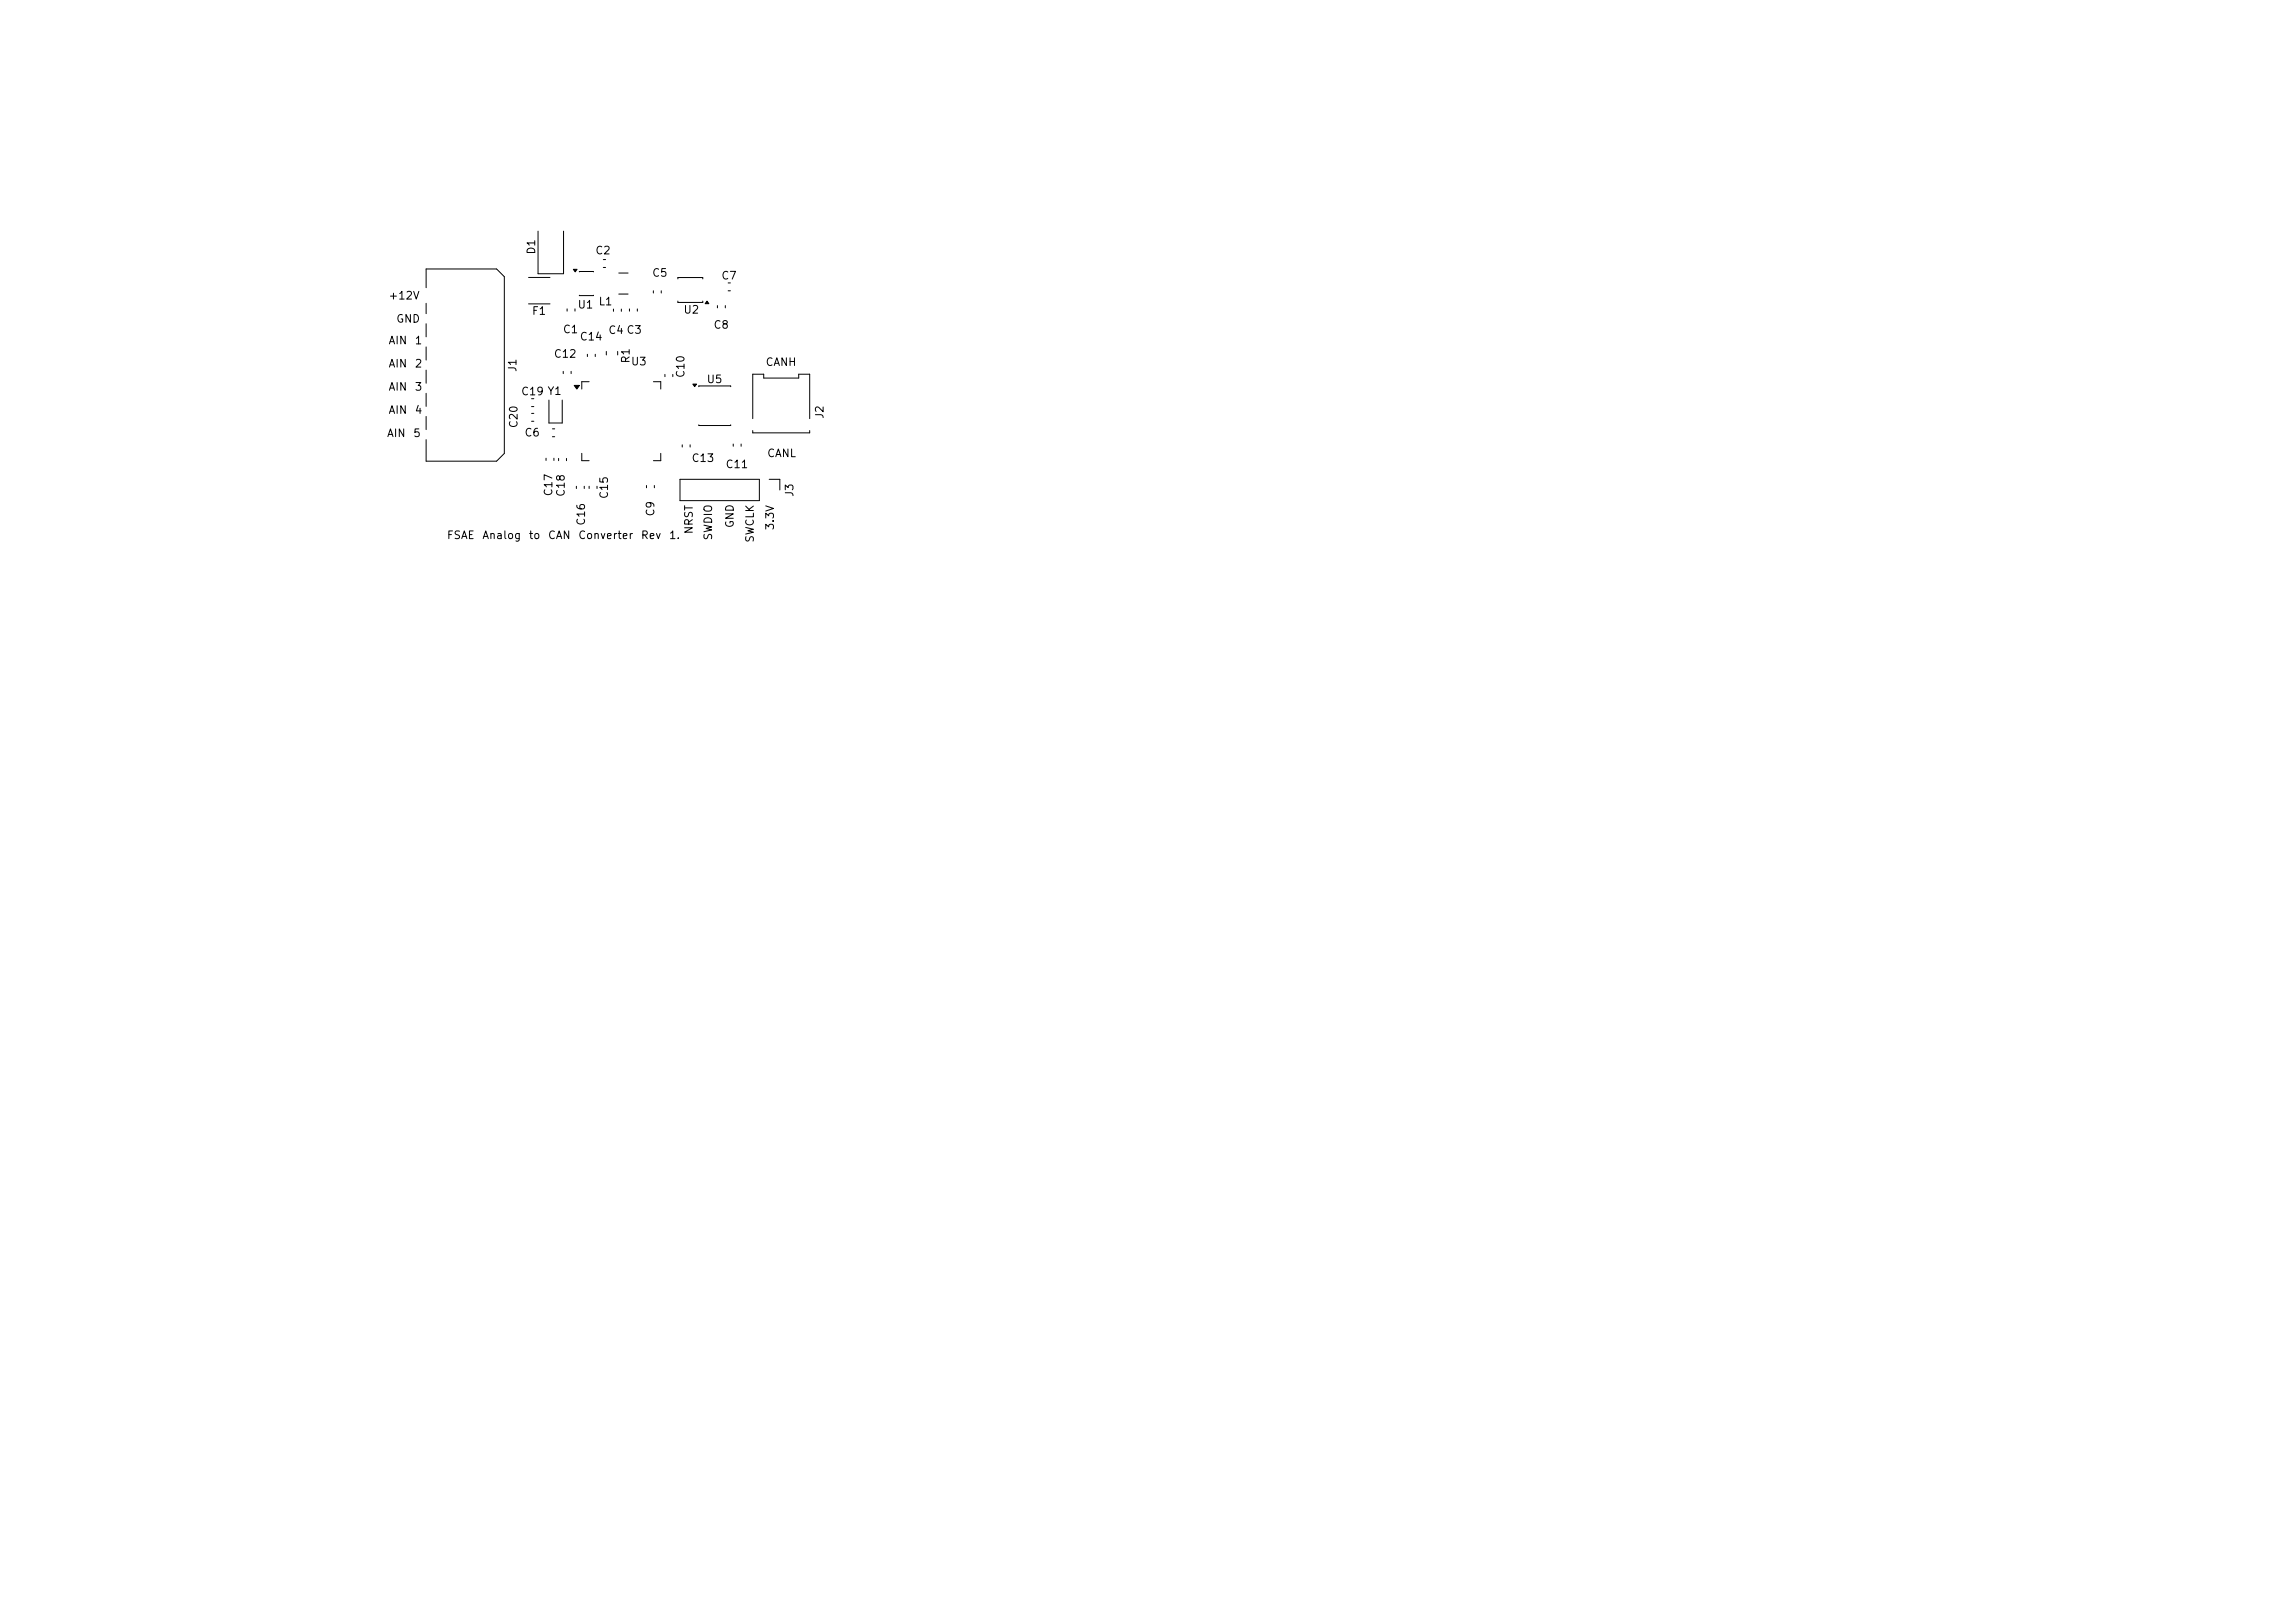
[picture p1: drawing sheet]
<svg xmlns="http://www.w3.org/2000/svg" width="297mm" height="210mm" viewBox="0 0 297 210" stroke-linecap="round" stroke-linejoin="round" font-family="sans-serif">
<defs><g id="words">
<g font-size="1">
<text x="69.5" y="33" transform="rotate(-90 69.5 33)">D1</text>
<text x="77" y="33.2">C2</text>
<text x="50.2" y="39">+12V</text>
<text x="51.2" y="42">GND</text>
<text x="68.8" y="41">F1</text>
<text x="74.7" y="40.2">U1</text>
<text x="77.4" y="39.8">L1</text>
<text x="84.3" y="36.1">C5</text>
<text x="88.4" y="40.8">U2</text>
<text x="93.3" y="36.4">C7</text>
<text x="50.2" y="44.8">AIN</text>
<text x="50.2" y="47.8">AIN</text>
<text x="53.6" y="44.8">1</text>
<text x="53.6" y="47.8">2</text>
<text x="71.6" y="46.5">C12</text>
<text x="72.8" y="43.4">C1</text>
<text x="75" y="44.3">C14</text>
<text x="78.6" y="43.5">C4 C3</text>
<text x="81.6" y="47.5">U3</text>
<text x="81.7" y="47.1" transform="rotate(-90 81.7 47.1)">R1</text>
<text x="92.3" y="42.8">C8</text>
<text x="99" y="47.6">CANH</text>
<text x="50.2" y="50.8">AIN</text>
<text x="50.2" y="53.8">AIN</text>
<text x="53.6" y="50.8">3</text>
<text x="53.6" y="53.8">4</text>
<text x="67.1" y="48.2" transform="rotate(-90 67.1 48.2)">J1</text>
<text x="67.4" y="51.4">C19 Y1</text>
<text x="88.8" y="49" transform="rotate(-90 88.8 49)">C10</text>
<text x="91.4" y="49.8">U5</text>
<text x="50" y="56.8">AIN</text>
<text x="53.4" y="56.8">5</text>
<text x="67.2" y="55.5" transform="rotate(-90 67.2 55.5)">C20</text>
<text x="67.8" y="56.7">C6</text>
<text x="99.2" y="59.4">CANL</text>
<text x="106.8" y="54.3" transform="rotate(-90 106.8 54.3)">J2</text>
<text x="71.7" y="64.3" transform="rotate(-90 71.7 64.3)">C17</text>
<text x="73.3" y="64.4" transform="rotate(-90 73.3 64.4)">C18</text>
<text x="78.9" y="64.6" transform="rotate(-90 78.9 64.6)">C15</text>
<text x="89.4" y="60">C13</text>
<text x="93.8" y="60.8">C11</text>
<text x="102.9" y="64.4" transform="rotate(-90 102.9 64.4)">J3</text>
<text x="57.8" y="70">FSAE</text>
<text x="62.3" y="70">Analog</text>
<text x="68.3" y="70">to</text>
<text x="70.8" y="70">CAN</text>
<text x="74.8" y="70">Converter</text>
<text x="76" y="68.1" transform="rotate(-90 76 68.1)">C16</text>
<text x="82.9" y="70">Rev</text>
<text x="84.9" y="66.9" transform="rotate(-90 84.9 66.9)">C9</text>
<text x="86.5" y="70">1.</text>
<text x="89.9" y="69.2" transform="rotate(-90 89.9 69.2)">NRST</text>
<text x="92.4" y="70" transform="rotate(-90 92.4 70)">SWDIO</text>
<text x="95.2" y="68.4" transform="rotate(-90 95.2 68.4)">GND</text>
<text x="97.8" y="70.3" transform="rotate(-90 97.8 70.3)">SWCLK</text>
<text x="100.4" y="68.7" transform="rotate(-90 100.4 68.7)">3.3V</text>
</g>
</g></defs>
<g fill="none" stroke="#000" stroke-width=".13">
<path d="M55.1 37.2v-2.4h9.2l1 1v22.9l-1 1h-9.2v-2.8M55.1 39.2v1.4M68.4 35.9h2.8M68.4 39.3h2.8M69.6 29.9v5.5h3.3v-5.5M73.4 40v.3M74.4 40v.3M75 35.2h1.8M75 38.2h1.8M78.1 33.6h.3M78.1 34.6h.3M79.4 40v.3"/>
<path d="M80.1 35.3h1.2M80.1 38.1h1.2M80.4 40v.3M81.5 40v.3M82.5 40v.3M84.6 37.6v.3M85.6 37.6v.3M87.7 36.1v-.2h3.2v.2M87.7 39v.1h3.2v-.1M92.8 39.5v.3M93.9 39.5v.3M94.2 36.6h.3"/>
<path d="M94.2 37.6h.3M55.1 41.9v1.7M55.1 44.9v1.7M55.1 47.9v1.7M55.1 50.9v1.7M55.1 53.9v1.7M68.8 53.5h.3M68.8 54.5h.3M68.8 51.6h.3M68.8 52.6h.3M70.7 59.3v.3M71 51.8v2.9h1.8v-2.9"/>
<path d="M71.5 55.5h.3M71.5 56.5h.3M71.7 59.3v.3M72.3 59.3v.3M72.9 48.1v.2M73.3 59.3v.3M73.9 48.1v.2M75.3 58.7v.9h.9M76 45.8v.3M76.2 49.4h-.9v.9M77 45.8v.3M78.5 45.5v.4"/>
<path d="M79.9 45.5v.4M84.6 49.4h.9v.9M85.5 58.7v.9h-.9M86.1 48.4v.3M87.1 48.4v.3M88.3 57.6v.2M89.3 57.6v.2M90.4 50v-.1h4.2v.1M90.4 55v.1h4.2v-.1M94.9 57.5v.2M95.9 57.5v.2M97.4 54.2v-5.8h1.4v.5h4.6v-.5h1.4v5.8"/>
<path d="M97.4 55.7v.3h7.4v-.3M74.6 62.9v.3M75.6 62.9v.3M76.2 62.9v.3M77.3 62.9v.3M83.7 62.8v.3M84.7 62.8v.3M88 62h10.3v2.8h-10.3zM99.5 62h1.4v1.4"/>
</g>
<path d="M74.2 34.9h.5l-.3 .3zM91.5 39l.2 .3h-.4zM74.3 49.9h.7l-.3 .4zM89.7 49.7h.4l-.2 .3z" fill="#000" stroke="#000" stroke-width=".13"/>
<use href="#words"/>
</svg>
